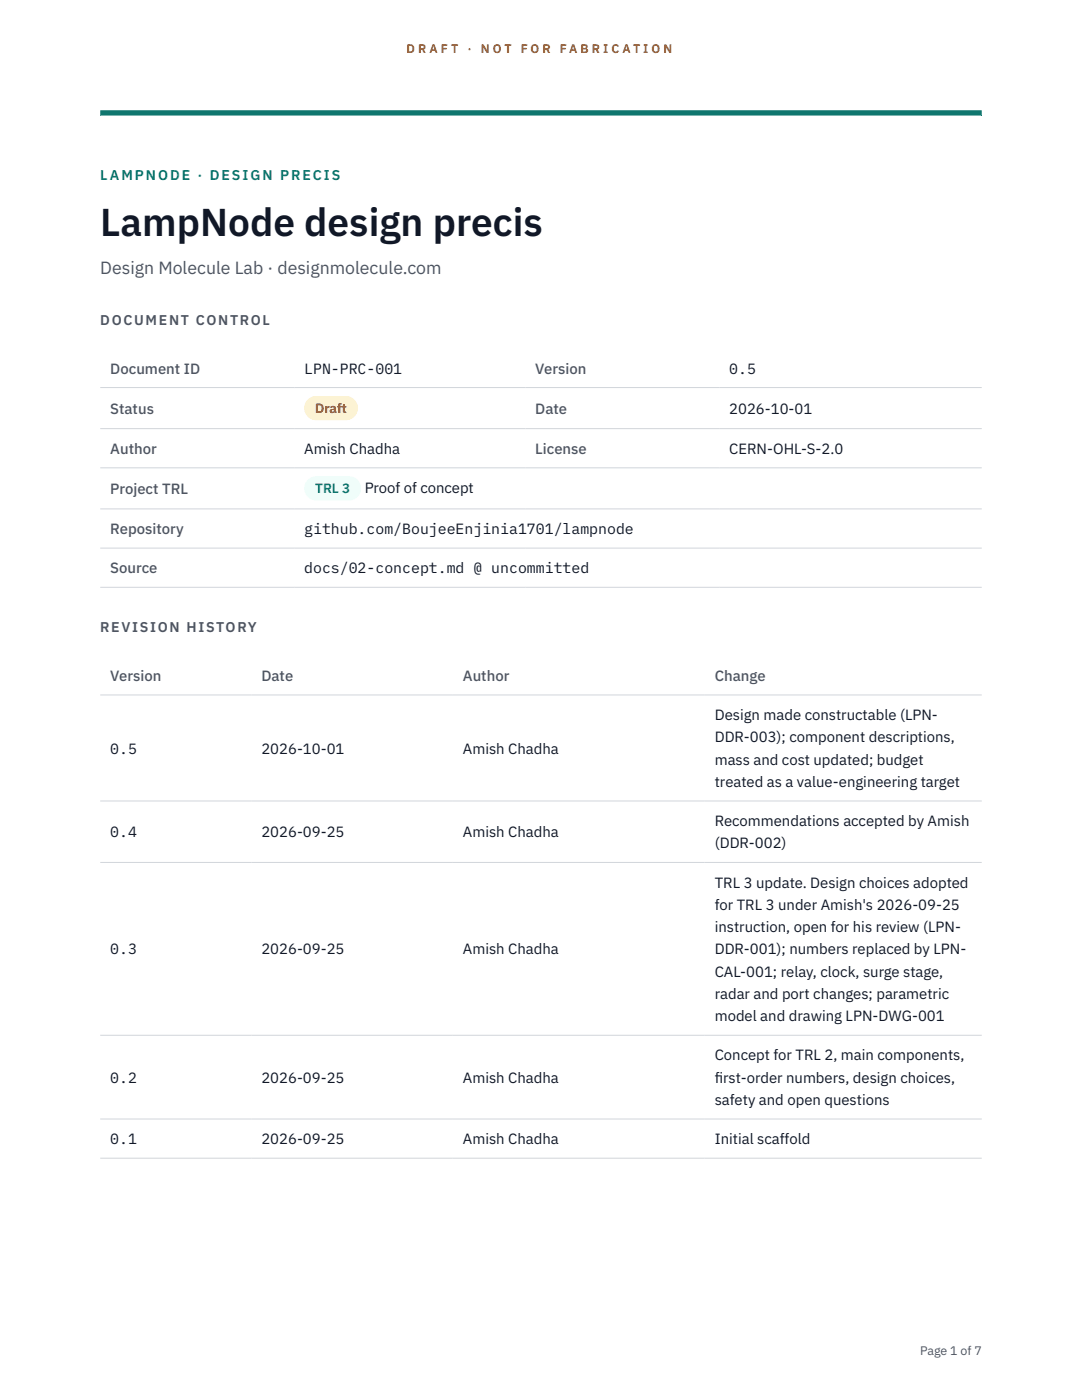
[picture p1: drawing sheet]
<svg xmlns="http://www.w3.org/2000/svg" width="216mm" height="279mm" viewBox="0 0 216 279" stroke-linecap="round" stroke-linejoin="round" font-family="sans-serif">
<defs><g id="words">
<text font-size="7.8" fill="#111827" x="20" y="47.1">LampNode design precis</text>
<text font-size="3.5" fill="#4b5563" x="20" y="54.6">Design Molecule Lab · designmolecule.com</text>
<g font-size="3" fill="#4b5563">
<text x="22" y="74.5">Document ID</text>
<text x="106.8" y="74.5">Version</text>
<text x="22" y="82.6">Status</text>
<text x="106.8" y="82.6">Date</text>
<text x="22" y="90.6">Author</text>
<text x="106.8" y="90.6">License</text>
<text x="22" y="98.6">Project TRL</text>
<text x="22" y="106.6">Repository</text>
<text x="22" y="114.4">Source</text>
<text x="22" y="135.9">Version</text>
<text x="52.2" y="135.9">Date</text>
<text x="92.4" y="135.9">Author</text>
<text x="142.6" y="135.9">Change</text>
</g>
<g font-size="3" fill="#111827">
<text x="60.7" y="74.5">LPN-PRC-001</text>
<text x="145.5" y="74.5">0.5</text>
<text x="145.5" y="82.6">2026-10-01</text>
<text x="60.7" y="90.6">Amish Chadha</text>
<text x="145.5" y="90.6">CERN-OHL-S-2.0</text>
<text x="72.8" y="98.5">Proof of concept</text>
<text x="60.7" y="106.6">github.com/BoujeeEnjinia1701/lampnode</text>
<text x="60.7" y="114.4">docs/02-concept.md @ uncommitted</text>
<text x="142.6" y="143.7">Design made constructable (LPN-</text>
<text x="142.6" y="148.2">DDR-003); component descriptions,</text>
<text x="22" y="150.4">0.5</text>
<text x="52.2" y="150.4">2026-10-01</text>
<text x="92.4" y="150.4">Amish Chadha</text>
<text x="142.6" y="152.6">mass and cost updated; budget</text>
<text x="142.6" y="157.1">treated as a value-engineering target</text>
<text x="22" y="167.1">0.4</text>
<text x="52.2" y="167.1">2026-09-25</text>
<text x="92.4" y="167.1">Amish Chadha</text>
<text x="142.6" y="164.9">Recommendations accepted by Amish</text>
<text x="142.6" y="169.3">(DDR-002)</text>
<text x="142.6" y="177.1">TRL 3 update. Design choices adopted</text>
<text x="142.6" y="181.6">for TRL 3 under Amish's 2026-09-25</text>
<text x="22" y="190.5">0.3</text>
<text x="52.2" y="190.5">2026-09-25</text>
<text x="92.4" y="190.5">Amish Chadha</text>
<text x="142.6" y="186">instruction, open for his review (LPN-</text>
<text x="142.6" y="190.5">DDR-001); numbers replaced by LPN-</text>
<text x="142.6" y="194.9">CAL-001; relay, clock, surge stage,</text>
<text x="142.6" y="199.4">radar and port changes; parametric</text>
<text x="142.6" y="203.8">model and drawing LPN-DWG-001</text>
<text x="142.6" y="211.6">Concept for TRL 2, main components,</text>
<text x="22" y="216.1">0.2</text>
<text x="52.2" y="216.1">2026-09-25</text>
<text x="92.4" y="216.1">Amish Chadha</text>
<text x="142.6" y="216.1">f</text>
<text x="142.6" y="216.1">irst-order numbers, design choices,</text>
<text x="142.6" y="220.5">safety and open questions</text>
<text x="22" y="228.3">0.1</text>
<text x="52.2" y="228.3">2026-09-25</text>
<text x="92.4" y="228.3">Amish Chadha</text>
<text x="142.6" y="228.3">Initial scaffold</text>
</g>
<text font-size="2.8" fill="#0f766e" x="20" y="36">LAMPNODE · DESIGN PRECIS</text>
<g font-size="2.8" fill="#4b5563">
<text x="20" y="64.8">DOCUMENT CONTROL</text>
<text x="20" y="126.2">REVISION HISTORY</text>
</g>
<text font-size="2.7" fill="#92400e" x="62.9" y="82.5">Draft</text>
<text font-size="2.7" fill="#0f766e" x="62.9" y="98.5">TRL 3</text>
<g font-size="2.5" fill="#b45309">
<text x="81.1" y="10.5">D R A F T</text>
<text x="93.3" y="10.5">·</text>
<text x="95.9" y="10.5">N O T</text>
<text x="103.9" y="10.5">F O R</text>
<text x="111.7" y="10.5">F A B R I C A T I O N</text>
</g>
<text font-size="2.5" fill="#4b5563" x="183.6" y="270.3">Page 1 of 7</text>
</g></defs>
<path d="M20 23.1h175.9zM20 22h175.9v1.1h-175.9z" fill-rule="evenodd" fill="#0f766e"/>
<path d="M20 77.3h175.9M20 85.5h175.9M20 93.4h175.9M20 101.6h175.9M20 109.4h175.9M20 117.2h175.9M20 138.7h175.9M20 159.9h175.9M20 172.1h175.9M20 206.6h175.9M20 223.3h175.9M20 231.1h175.9" fill="none" stroke="#d1d5db" stroke-width=".2"/>
<path d="M60.7 79h10.7v4.9h-10.7z" fill="#fef3c7"/>
<path d="M60.7 95.1h11.4v4.8h-11.4z" fill="#f0fdfa"/>
<use href="#words"/>
</svg>
